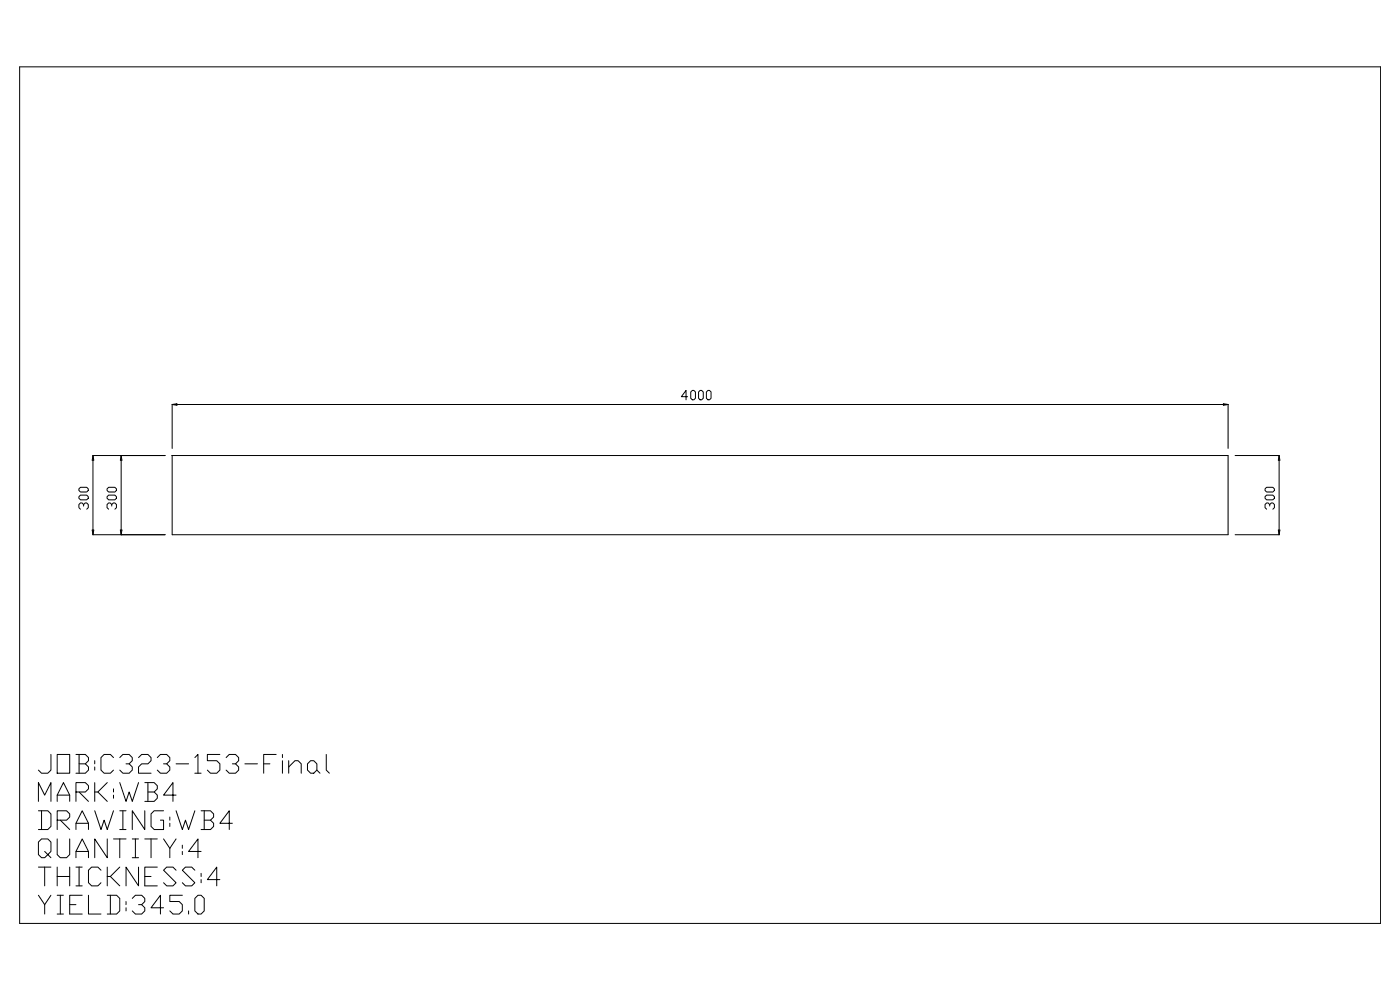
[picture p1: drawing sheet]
<svg xmlns="http://www.w3.org/2000/svg" width="420mm" height="297mm" viewBox="0 0 420 297" stroke-linecap="round" stroke-linejoin="round" font-family="sans-serif">
<g fill="none" stroke="#000" stroke-width=".3">
<path d="M5.9 20h408.1v256.9h-408.1zM206.2 118.9h-1.9l1.4-1.8v2.8M207.6 117.1h.5l.5 .4v1.9l-.5 .5h-.5l-.5-.5v-1.9zM209.5 117.5l.5-.4h.4l.5 .4v1.9l-.5 .5h-.4l-.5-.5zM212.3 117.1h.5l.4 .4v1.9l-.4 .5h-.5l-.5-.5v-1.9zM27.9 136.6h21.6M27.9 136.6v23.7M27.9 136.6l.2 1.4h-.4zM36.3 136.6l.3 1.4h-.5zM36.3 136.6v23.7M51.6 136.6h316.7v23.7h-316.7zM51.6 121.3v13.2"/>
<path d="M51.6 121.3h316.7M51.6 121.3l1.4-.2v.4zM51.6 136.6h.1M366.9 121.1l1.4 .2-1.4 .2zM368.3 121.3v13.2M370.4 136.6h13.2M383.6 136.6l.2 1.4h-.4zM383.6 136.6v23.7M23.7 148.9l.4-.4h1.9l.5 .4v.5l-.5 .5h-1.9l-.4-.5zM23.7 146.6l.4-.5h1.9l.5 .5v.5l-.5 .4h-1.9l-.4-.4zM25.1 151.8v-.5l-.5-.5h-.5l-.4 .5v.9l.4 .5M25.1 151.3l.4-.5h.5l.5 .5v.9l-.5 .5"/>
<path d="M27.7 158.9h.4l-.2 1.4zM32.1 148.9l.5-.4h1.9l.4 .4v.5l-.4 .5h-1.9l-.5-.5zM32.1 146.6l.5-.5h1.9l.4 .5v.5l-.4 .4h-1.9l-.5-.4zM33.5 151.8v-.5l-.5-.5h-.4l-.5 .5v.9l.5 .5M33.5 151.3l.5-.5h.5l.4 .5v.9l-.4 .5M36.1 158.9h.5l-.3 1.4zM379.8 148.5h1.9l.5 .4v.5l-.5 .5h-1.9l-.4-.5v-.5zM379.8 146.1h1.9l.5 .5v.5l-.5 .4h-1.9l-.4-.4v-.5zM380.8 151.8v-.5l-.5-.5h-.5l-.4 .5v.9l.4 .5M380.8 151.3l.5-.5h.4l.5 .5v.9l-.5 .5M383.4 158.9h.4l-.2 1.4zM27.9 160.3h21.6"/>
<path d="M370.4 160.3h13.2M15.3 226.2v4.7l-1 1h-1.8l-1-1M17.1 226.2h3.8v5.7h-3.8zM17.1 238.4h3.8M22.8 237.5h2.8l.9-1v-.9l-.9-.9h-2.8v5.6M22.8 226.2h2.8l.9 1v.9l-.9 .9M23.7 229h1.9l.9 1v.9l-.9 1h-2.8M23.7 226.2v5.7M23.7 237.5l2.8 2.8M28.4 228.1v.9M28.4 230v.9M28.4 234.7v5.6"/>
<path d="M29.3 237.5l2.9 2.8M32.2 234.7l-2.9 2.8h-.9M34 227.2l-.9-1h-1.9l-.9 1v3.7l.9 1h1.9l.9-1M34 236.5v1M34 238.4v1M35.9 234.7l1.9 5.6 .9-2.8 1 2.8 1.8-5.6M35.9 227.2l1-1h1.8l1 1v.9l-1 .9h-.9M38.7 229l1 1v.9l-1 1h-1.8l-1-1M41.5 227.2l1-1h1.9l.9 1v.9l-.9 .9h-1.9l-1 1v1.9h3.8M43.4 234.7h2.8l1 .9v.9l-1 1M44.4 237.5h1.8l1 .9v1l-1 .9h-2.8M44.4 234.7v5.6"/>
<path d="M47.2 227.2l.9-1h1.9l.9 1v.9l-.9 .9h-.9M50 229l.9 1v.9l-.9 1h-1.9l-.9-1M52.8 238.4h-3.7l2.8-3.7v5.6M52.8 229h3.8M58.4 227.2l1-1v5.7M58.4 231.9h1.9M65.9 226.2h-3.7v1.9h2.8l.9 .9v1.9l-.9 1h-1.9l-.9-1M67.8 227.2l1-1h1.8l1 1v.9l-1 .9h-.9M70.6 229l1 1v.9l-1 1h-1.8l-1-1M73.4 229h3.8M79.1 229h1.9M82.8 226.2h-3.7v5.7"/>
<path d="M84.7 226.2v1M84.7 228.1v3.8M86.6 230l1.9-1.9h.9l.9 .9v2.9M86.6 228.1v3.8M92.2 229l.9-.9h1l.9 .9v1.9l-.9 1h-1l-.9-1zM95 230.9l1 1M97.8 226.2v4.7l1 1M11.5 243.1h2.8l1 1v3.7l-1 .9h-2.8M11.5 240.3v-5.6l1.9 3.7 1.9-3.7v5.6M12.5 243.1v5.6M13.4 255.3l.9 1-.9 .9h-.9l-1-.9v-3.8l1-.9h1.8l1 .9v2.8l-1 1 1 .9M17.1 251.6v4.7l1 .9h1.9l.9-.9v-4.7"/>
<path d="M17.1 245.9h2.9l.9-.9v-.9l-.9-1h-2.9v5.6M17.1 240.3v-1.9l1.9-3.7 1.9 3.7v1.9M18.1 245.9l2.8 2.8M22.8 257.2v-1.9l1.9-3.7 1.8 3.7v1.9M22.8 248.7v-1.8l1.9-3.8 1.8 3.8v1.8M22.8 255.3h3.7M22.8 246.9h3.7M28.4 243.1l1.9 5.6 .9-2.8 1 2.8 1.8-5.6M32.2 251.6v5.6l-3.8-5.6v5.6M34 251.6h3.8M35.9 251.6v5.6M35.9 243.1h1.9"/>
<path d="M35.9 248.7h1.9M36.9 243.1v5.6M39.7 251.6h1.8M39.7 257.2h1.8M40.6 251.6v5.6M43.4 243.1v5.6l-3.7-5.6v5.6M43.4 251.6h3.8M45.3 251.6v5.6M49.1 251.6l1.8 2.8v2.8M49.1 243.1h-2.9l-.9 1v3.7l.9 .9h2.9v-2.8h-1M50.9 245v.9M50.9 246.9v.9"/>
<path d="M52.8 243.1l1.9 5.6 .9-2.8 1 2.8 1.8-5.6M52.8 251.6l-1.9 2.8M54.7 253.4v1M54.7 255.3v1M60.3 255.3h-3.7l2.8-3.7v5.6M60.3 243.1h2.8l1 1v.9l-1 .9M61.2 245.9h1.9l1 1v.9l-1 .9h-2.8M61.2 243.1v5.6M69.7 246.9h-3.8l2.9-3.8v5.6M11.5 268.4l1.9 2.9v2.8M11.5 260h3.8M13.4 260v5.6"/>
<path d="M15.3 268.4l-1.9 2.9M17.1 268.4h1.9M17.1 274.1h1.9M17.1 260v5.6M17.1 262.8h3.8M18.1 268.4v5.7M20.9 271.3h1.9M20.9 260v5.6M22.8 260h1.9M22.8 265.6h1.9M23.7 260v5.6M24.7 268.4h-3.8v5.7h3.8"/>
<path d="M26.5 268.4v5.7h3.8M30.3 260.9l-1-.9h-1.8l-1 .9v3.8l1 .9h1.8l1-.9M32.2 268.4h2.8l.9 1v3.7l-.9 1h-2.8M32.2 260v5.6M33.1 268.4v5.7M33.1 262.8l2.8 2.8M35.9 260l-2.8 2.8h-.9M37.8 270.3v1M37.8 272.2v.9M39.7 269.4l.9-1h1.9l.9 1v.9l-.9 1h-1M41.5 260v5.6l-3.7-5.6v5.6M42.5 271.3l.9 .9v.9l-.9 1h-1.9l-.9-1"/>
<path d="M43.4 262.8h1.9M47.2 260h-3.8v5.6h3.8M49.1 272.2h-3.8l2.8-3.8v5.7M52.8 260.9l-.9-.9h-1.9l-.9 .9 3.7 3.8-.9 .9h-1.9l-.9-.9M54.7 268.4h-3.8v1.9h2.8l1 1v1.8l-1 1h-1.8l-1-1M56.6 273.1v1M58.4 269.4l1-1h.9l.9 1v3.7l-.9 1h-.9l-1-1zM58.4 260.9l-.9-.9h-1.9l-.9 .9 3.7 3.8-.9 .9h-1.9l-.9-.9M60.3 261.9v.9M60.3 263.8v.9M65.9 263.8h-3.7l2.8-3.8v5.6"/>
</g>
</svg>
